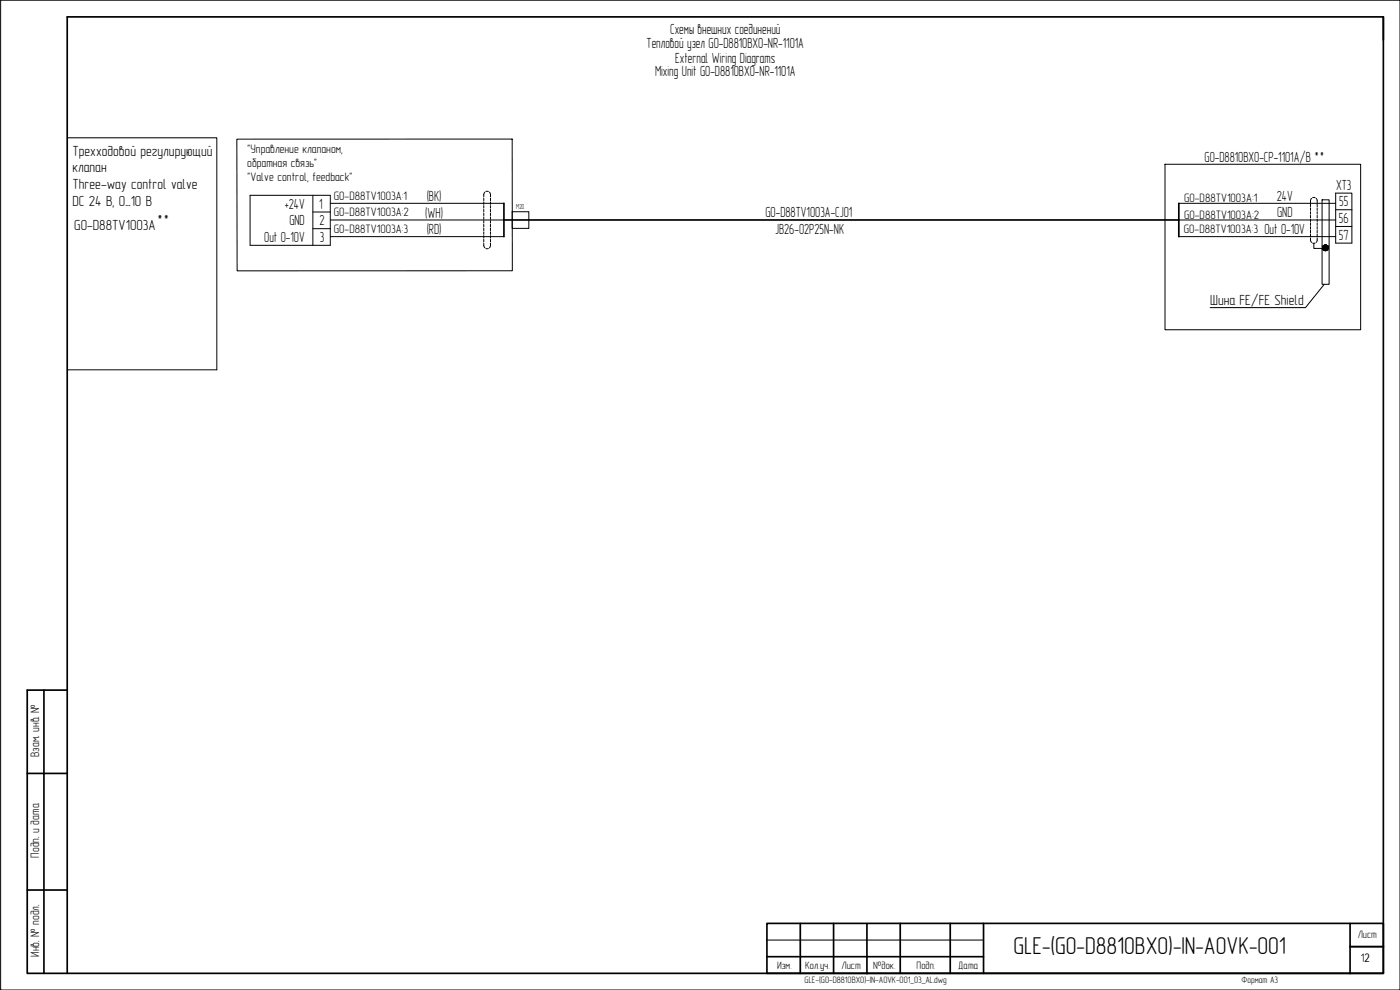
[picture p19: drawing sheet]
<svg xmlns="http://www.w3.org/2000/svg" width="420mm" height="297mm" viewBox="0 0 420 297" stroke-linecap="round" stroke-linejoin="round" font-family="sans-serif">
<defs><g id="words">
<text font-size="7.3" x="304.2" y="286.4">GLE-(G0-D8810BX0)-IN-AOVK-001</text>
<g font-size="4.4">
<text x="201.1" y="10.3">Схемы внешних соединений</text>
<text x="194" y="14.4">Тепловой узел G0-D8810BX0-NR-1101A</text>
<text x="196.6" y="22.9">Mixing Unit G0-D8810BX0-NR-1101A</text>
<text x="202.7" y="18.9">External Wiring Diagrams</text>
<text x="21.7" y="46.7">Трехходовой регулирующий</text>
<text x="21.7" y="51.7">клапан</text>
<text x="361.5" y="48.7">G0-D8810BX0-CP-1101A/B **</text>
<text x="21.7" y="56.7">Three-way control valve</text>
<text x="401" y="57.1">XT3</text>
<text x="21.7" y="61.7">DC 24 В, 0...10 В</text>
<text x="85.5" y="62.7">+24V</text>
<text x="95.8" y="62.7">1</text>
<text x="127.6" y="65.3">(WH)</text>
<text x="128.1" y="60.3">(BK)</text>
<text x="229.7" y="65.2">G0-D88TV1003A-CJ01</text>
<text x="383.2" y="60.2">24V</text>
<text x="383.3" y="65.2">GND</text>
<text x="401.9" y="61.9">55</text>
<text x="22.3" y="68.9">G0-D88TV1003A</text>
<text x="47.1" y="67.4">**</text>
<text x="86.8" y="67.5">GND</text>
<text x="95.9" y="67.5">2</text>
<text x="128.1" y="70.3">(RD)</text>
<text x="232.6" y="70.1">JB26-02P25N-NK</text>
<text x="379.5" y="70.3">Out 0-10V</text>
<text x="401.8" y="66.9">56</text>
<text x="79.3" y="72.5">Out 0-10V</text>
<text x="95.9" y="72.5">3</text>
<text x="401.8" y="72.1">57</text>
<text x="363.2" y="91.6">Шина FE/FE Shield</text>
</g>
<g font-size="3.7">
<text x="74.3" y="46">&quot;Управление клапаном,</text>
<text x="74.2" y="50.2">обратная связь&quot;</text>
<text x="74.3" y="54.3">&quot;Valve control, feedback&quot;</text>
<text x="100.2" y="60">G0-D88TV1003A:1</text>
<text x="100.2" y="64.9">G0-D88TV1003A:2</text>
<text x="355.4" y="60.7">G0-D88TV1003A:1</text>
<text x="355.4" y="65.6">G0-D88TV1003A:2</text>
<text x="100.2" y="69.9">G0-D88TV1003A:3</text>
<text x="355.3" y="69.9">G0-D88TV1003A:3</text>
<text x="11.8" y="227.1" transform="rotate(-90 11.8 227.1)">Взам. инв. №</text>
<text x="11.8" y="257.3" transform="rotate(-90 11.8 257.3)">Подп. и дата</text>
<text x="11.8" y="287.1" transform="rotate(-90 11.8 287.1)">Инв. № подл.</text>
<text x="408.5" y="288.6">12</text>
</g>
<g font-size="3.2">
<text x="407.5" y="281.5">Лист</text>
<text x="233.2" y="290.7">Изм.</text>
<text x="241.6" y="290.7">Кол.уч.</text>
<text x="252.6" y="290.7">Лист</text>
<text x="262.1" y="290.7">№док.</text>
<text x="275.1" y="290.7">Подп.</text>
<text x="287.5" y="290.7">Дата</text>
</g>
<g font-size="2.8">
<text x="241.5" y="294.9">GLE-(G0-D8810BX0)-IN-AOVK-001_03_AL.dwg</text>
<text x="372.6" y="294.9">Формат А3</text>
</g>
<text font-size="2.2" x="154.9" y="62.6">М20</text>
</g></defs>
<path d="M415.2 5.1v7M13.2 207.1v84.9M20.2 207.1h-12v84.9h407v-286.9h-395v286.9M8.2 232.1h12M8.2 267h12" fill="none" stroke="#000" stroke-width=".51"/>
<path d="M151.2 61v10M151.2 66h202.6M353.8 61v10" fill="none" stroke="#000" stroke-width=".51"/>
<path d="M400.9 57.9h4.8v15h-4.8zM400.9 62.9h4.8M400.9 68h4.8" fill="none" stroke="#000" stroke-width=".3"/>
<!-- layer: 0 -->
<g fill="none" stroke="#000" stroke-width=".3">
<path d="M.2 .1h420v296.9h-420zM20.2 41.3h44.9v69.7h-44.9M71.1 41.7h82.6l.1 39.5-82.6 .1zM75.1 58.6h24v15h-24zM93.9 58.6v15M349.6 49.3h58.7v49.6h-58.7zM396.8 60h2.1v25.3h-2.1zM93.9 68.6h5.2M93.9 63.6h5.2M153.7 63.5h5v5h-5zM394.3 73v1.5h3.4M397.4 85.3l-5.6 7h-28.6"/>
<path d="M230.2 282.1h65"/>
</g>
<g fill="none" stroke="#000" stroke-width=".3">
<path d="M145.2 59.4v.8M145.5 57.6l-.3 .6v.9M145.8 57.5h.8M146.9 57.6l.3 .6v.9M147.2 59.4v.8M393.6 59.5l-.3 .6v.8M393.9 59.3h.8M395 59.5l.3 .6v.8M99.2 61h52M99.2 71h52M99.2 66h52M145.2 72.9v.9l.3 .6"/>
<path d="M145.2 60.6v.7M145.2 61.7v.7M145.2 62.8v.8M145.2 64v.7M145.2 65.1v.7M145.2 66.2v.7M145.2 67.3v.8M145.2 68.4v.8M145.2 69.6v.7M145.2 70.7v.7M145.2 71.8v.8M145.8 74.6h.8"/>
<path d="M147.2 72.9l-.1 1.1-.2 .4M147.2 60.6v.7M147.2 61.7v.7M147.2 62.8v.8M147.2 64v.7M147.2 65.1v.7M147.2 66.2v.7M147.2 67.3v.8M147.2 68.4v.8M147.2 69.6v.7M147.2 70.7v.7M147.2 71.8v.8"/>
<path d="M353.8 61h47.1M353.8 66h47.1M353.8 71h47.1M393.3 71.4v.8l.3 .5M393.3 61.2v.8M393.3 62.4v.7M393.3 63.5v.7M393.3 64.6v.8M393.3 65.8v.7M393.3 66.9v.7M393.3 68v.8M393.3 69.1v.8"/>
<path d="M393.3 70.2v.8M393.9 72.9h.8M395.3 71.4v.8l-.3 .5M395.3 61.2v.8M395.3 62.4v.7M395.3 63.5v.7M395.3 64.6v.8M395.3 65.8v.7M395.3 66.9v.7M395.3 68v.8M395.3 69.1v.8M395.3 70.2v.8"/>
</g>
<!-- layer: 0 -->
<g fill="#000" stroke="#000" stroke-width=".3">
<path d="M397.7 73.5h.3zM397.6 73.5h.4z"/>
<path d="M397.6 73.5l.6 .1zM397.4 73.6h.8z"/>
<path d="M397.6 75.2h.4zM397.6 75.2h.2z"/>
<path d="M397.4 73.6l.9 .1zM397.3 73.7h1z"/>
<path d="M397.4 75.1h.8zM397.4 75.1l.6 .1z"/>
<path d="M397.3 73.7l1.1 .1zM397.3 73.7l1.1 .1z"/>
<path d="M397.3 75h1zM397.3 75l.9 .1z"/>
<path d="M397.2 73.8l1.3 .1zM397.2 73.8l1.3 .1h-1.5z"/>
<path d="M397.2 74.9h1.2zM397.2 74.9l1.1 .1z"/>
<path d="M397 73.9l1.6 .1zM397 73.9l1.6 .1z"/>
<path d="M397 74.8h1.5zM397 74.8l1.4 .1z"/>
<path d="M397 74l1.6 .2zM397 74l1.6 .2h-1.7z"/>
<path d="M397 74.7h1.6zM397 74.7l1.5 .1z"/>
<path d="M396.9 74.2l1.7 .2v-.2zM396.9 74.2l1.7 .2h-1.7z"/>
<path d="M396.9 74.5h1.7zM396.9 74.5l1.7 .2z"/>
<path d="M396.9 74.4h1.7zM396.9 74.4l1.7 .1z"/>
</g>
<path d="M230.2 277.1h185v14.9h-185zM240.2 277.1v15M250.2 277.1v14.9M260.2 277.2v14.9M270.2 277.1v14.9M285.2 277.1v14.9M295.2 277.1v14.9M405.2 277.1v15M230.2 287h65" fill="none" stroke="#000" stroke-width=".51"/>
<path d="M405.2 284h10" fill="none" stroke="#000" stroke-width=".59"/>
<use href="#words"/>
</svg>
